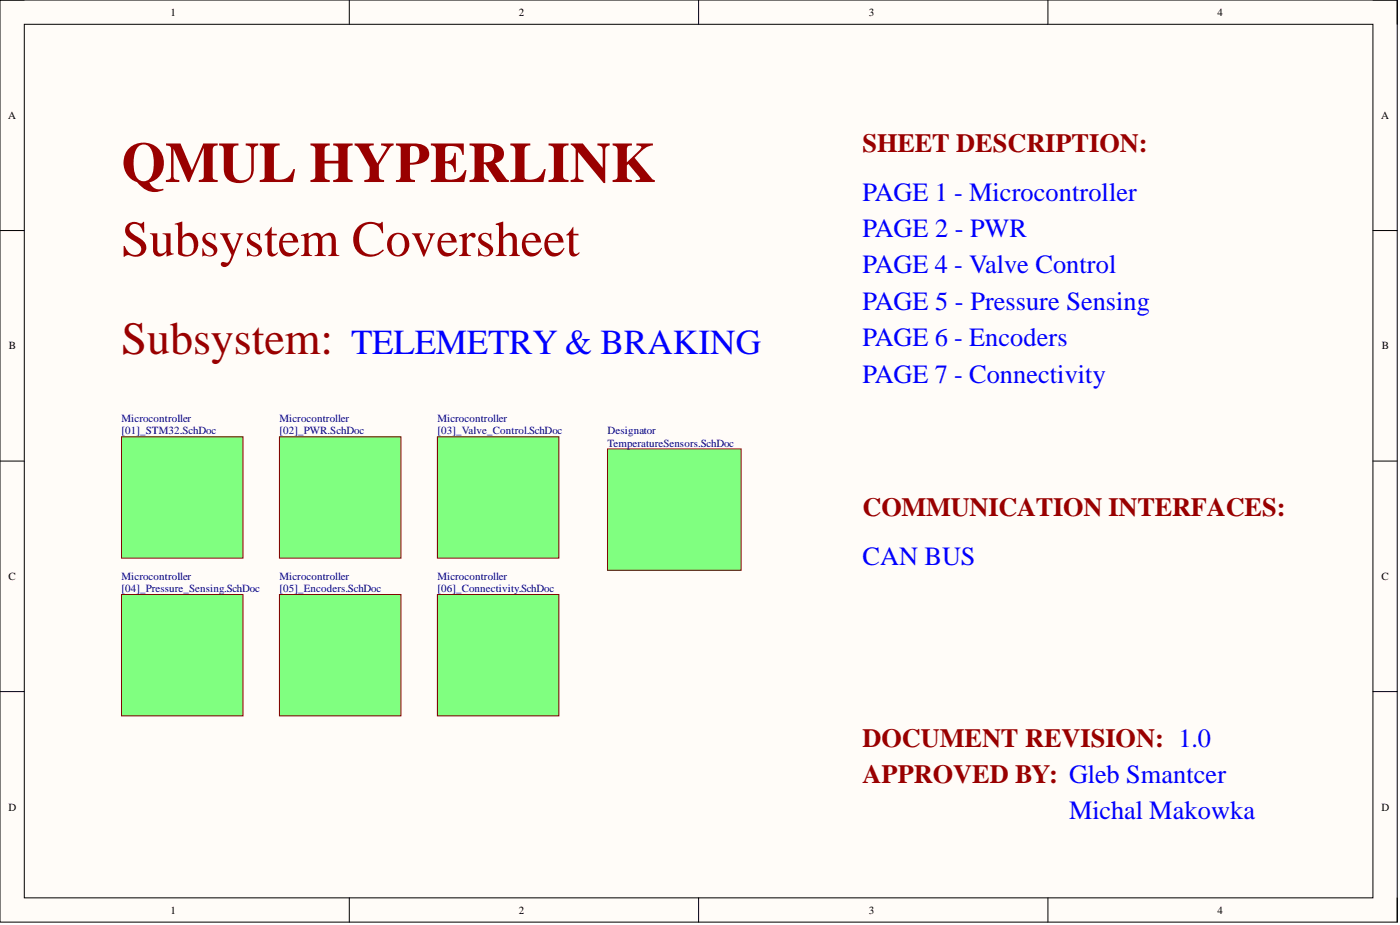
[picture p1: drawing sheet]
<svg xmlns="http://www.w3.org/2000/svg" width="292mm" height="193mm" viewBox="0 0 292 193" stroke-linecap="round" stroke-linejoin="round" font-family="sans-serif">
<defs><g id="words">
<text font-size="11.9" fill="#900" x="25.3" y="38">QMUL HYPERLINK</text>
<text font-size="10.5" fill="#900" x="25.3" y="53.4">Subsystem Coversheet</text>
<text font-size="9.6" fill="#900" x="25.3" y="73.8">Subsystem:</text>
<text font-size="7.3" fill="#00f" x="73.3" y="73.8">TELEMETRY &amp; BRAKING</text>
<g font-size="5.5" fill="#900">
<text x="180" y="31.7">SHEET DESCRIPTION:</text>
<text x="180" y="107.7">COMMUNICATION INTERFACES:</text>
<text x="180" y="155.8">DOCUMENT REVISION: 1.0</text>
<text x="180" y="163.3">APPROVED BY: Gleb Smantcer</text>
</g>
<g font-size="5.5" fill="#00f">
<text x="180" y="41.9">PAGE 1 - Microcontroller</text>
<text x="180" y="49.4">PAGE 2 - PWR</text>
<text x="180" y="57">PAGE 4 - Valve Control</text>
<text x="180" y="64.6">PAGE 5 - Pressure Sensing</text>
<text x="180" y="72.2">PAGE 6 - Encoders</text>
<text x="180" y="79.8">PAGE 7 - Connectivity</text>
<text x="180" y="117.8">CAN BUS</text>
<text x="223.1" y="170.9">Michal Makowka</text>
</g>
<g font-size="2.3">
<text x="35.6" y="3.3">1</text>
<text x="108.2" y="3.3">2</text>
<text x="181.3" y="3.3">3</text>
<text x="254" y="3.3">4</text>
<text x="1.7" y="24.8">A</text>
<text x="288.1" y="24.8">A</text>
<text x="1.9" y="72.9">B</text>
<text x="288.3" y="72.9">B</text>
<text x="1.8" y="121">C</text>
<text x="288.2" y="121">C</text>
<text x="1.8" y="169.1">D</text>
<text x="288.2" y="169.1">D</text>
<text x="35.6" y="190.6">1</text>
<text x="108.2" y="190.6">2</text>
<text x="181.3" y="190.6">3</text>
<text x="254" y="190.6">4</text>
</g>
<g font-size="2.3" fill="#000080">
<text x="25.3" y="88.1">Microcontroller</text>
<text x="58.3" y="88.1">Microcontroller</text>
<text x="91.3" y="88.1">Microcontroller</text>
<text x="25.3" y="90.6">[01]_STM32.SchDoc</text>
<text x="58.3" y="90.6">[02]_PWR.SchDoc</text>
<text x="91.3" y="90.6">[03]_Valve_Control.SchDoc</text>
<text x="126.7" y="90.6">Designator</text>
<text x="126.7" y="93.2">TemperatureSensors.SchDoc</text>
<text x="25.3" y="121">Microcontroller</text>
<text x="25.3" y="123.5">[04]_Pressure_Sensing.SchDoc</text>
<text x="58.3" y="121">Microcontroller</text>
<text x="58.3" y="123.5">[05]_Encoders.SchDoc</text>
<text x="91.3" y="121">Microcontroller</text>
<text x="91.3" y="123.5">[06]_Connectivity.SchDoc</text>
</g>
</g></defs>
<path d="M0 0h291.5v192.4h-291.5z" fill-rule="evenodd" fill="#fffcf8"/>
<path d="M0 0h291.5v192.4h-291.5z" fill="none" stroke="#000" stroke-width=".21"/>
<path d="M5.1 5.1h281.4v182.2h-281.4z" fill-rule="evenodd" fill="#fffcf8"/>
<g fill="none" stroke="#000" stroke-width=".21">
<path d="M0 0h5.1M5.1 5.1h281.4v182.2h-281.4zM72.9 0v5.1M145.8 0v5.1M218.6 0v5.1M286.5 0h5v5.1M0 48.1h5.1M286.5 48.1h5M0 96.2h5.1M286.5 96.2h5M0 144.3h5.1M286.5 144.3h5"/>
<path d="M72.9 187.3v5.1M145.8 187.3v5.1M218.6 187.3v5.1M291.5 187.3v5.1"/>
</g>
<path d="M25.3 91.1h25.4v25.3h-25.4z" fill-rule="evenodd" fill="#80ff80"/>
<path d="M25.3 91.1h25.4v25.3h-25.4z" fill="none" stroke="#800000" stroke-width=".21"/>
<path d="M58.3 91.1h25.4v25.3h-25.4z" fill-rule="evenodd" fill="#80ff80"/>
<path d="M58.3 91.1h25.4v25.3h-25.4z" fill="none" stroke="#800000" stroke-width=".21"/>
<path d="M91.3 91.1h25.3v25.3h-25.3z" fill-rule="evenodd" fill="#80ff80"/>
<path d="M91.3 91.1h25.3v25.3h-25.3z" fill="none" stroke="#800000" stroke-width=".21"/>
<path d="M25.3 124h25.4v25.3h-25.4z" fill-rule="evenodd" fill="#80ff80"/>
<path d="M25.3 124h25.4v25.3h-25.4z" fill="none" stroke="#800000" stroke-width=".21"/>
<path d="M58.3 124h25.4v25.3h-25.4z" fill-rule="evenodd" fill="#80ff80"/>
<path d="M58.3 124h25.4v25.3h-25.4z" fill="none" stroke="#800000" stroke-width=".21"/>
<path d="M91.3 124h25.3v25.3h-25.3z" fill-rule="evenodd" fill="#80ff80"/>
<path d="M91.3 124h25.3v25.3h-25.3z" fill="none" stroke="#800000" stroke-width=".21"/>
<path d="M126.7 93.7h27.9v25.3h-27.9z" fill-rule="evenodd" fill="#80ff80"/>
<path d="M126.7 93.7h27.9v25.3h-27.9z" fill="none" stroke="#800000" stroke-width=".21"/>
<use href="#words"/>
</svg>
